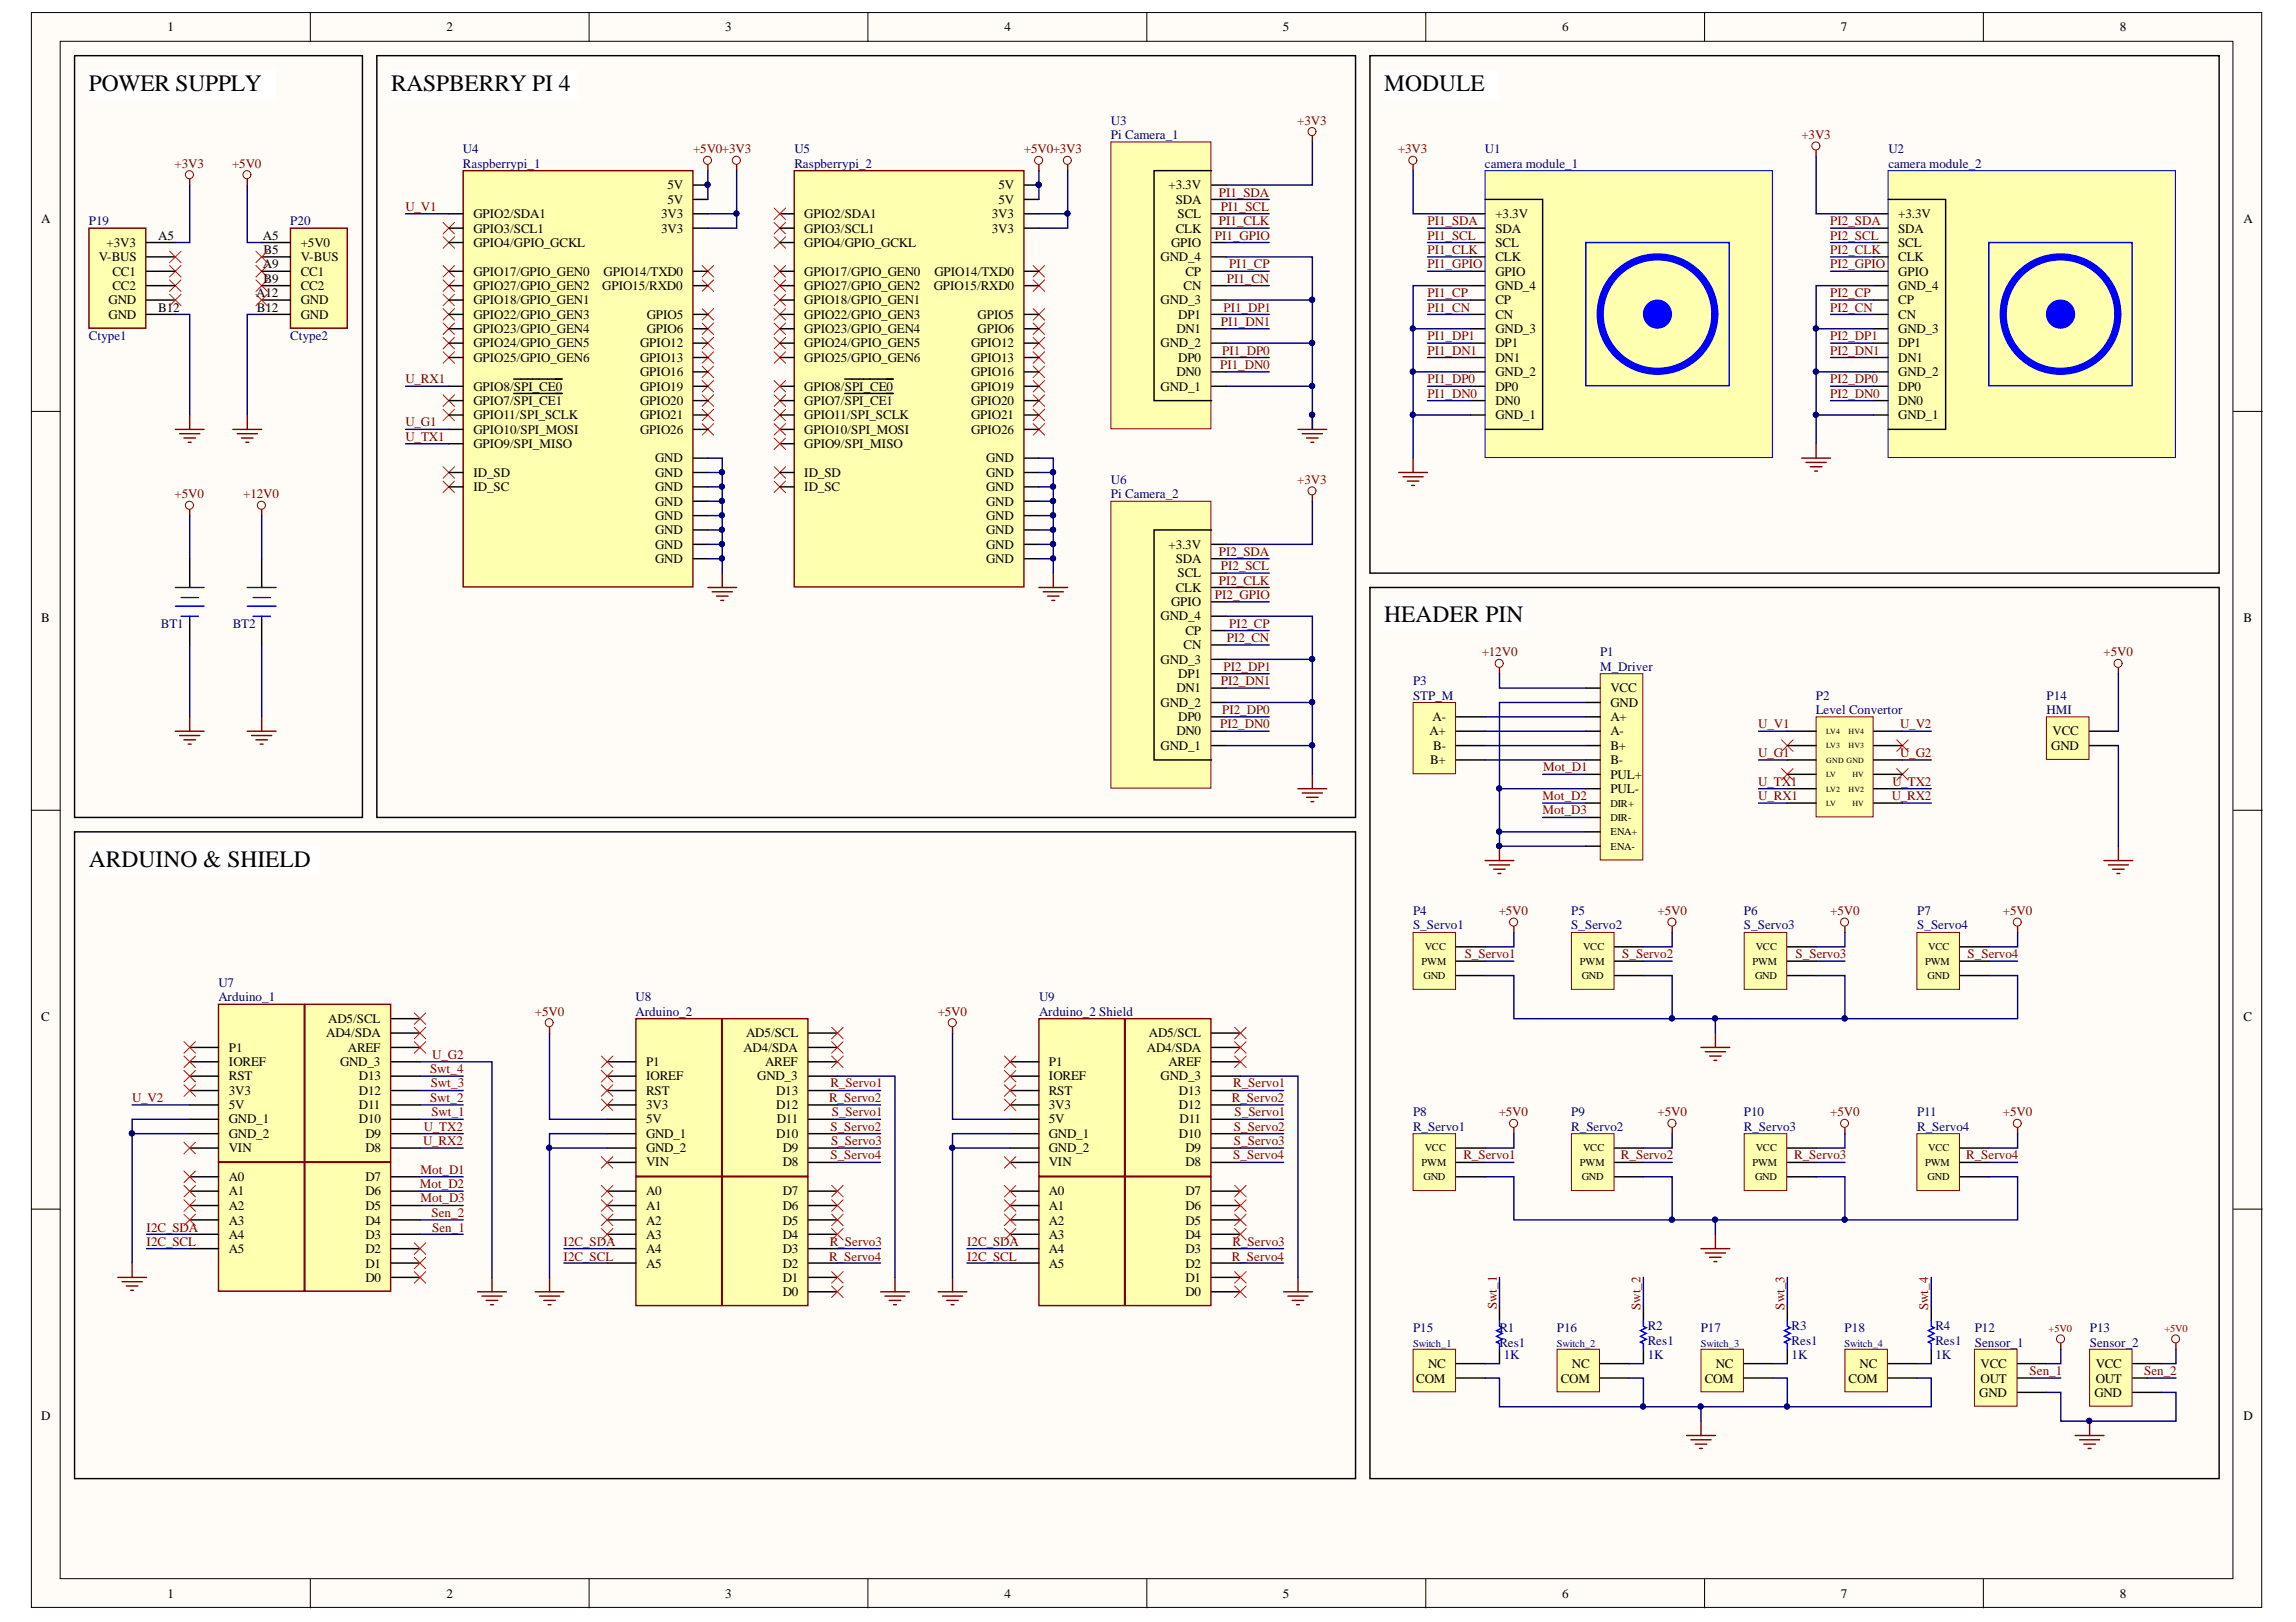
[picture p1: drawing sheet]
<svg xmlns="http://www.w3.org/2000/svg" width="297mm" height="210mm" viewBox="0 0 297 210" stroke-linecap="round" stroke-linejoin="round" font-family="sans-serif">
<defs><g id="words">
<g font-size="3">
<text x="11.5" y="11.8">POWER SUPPLY</text>
<text x="50.6" y="11.8">RASPBERRY PI 4</text>
<text x="179.1" y="11.8">MODULE</text>
<text x="179.1" y="80.5">HEADER PIN</text>
<text x="11.5" y="112.2">ARDUINO &amp; SHIELD</text>
</g>
<g font-size="1.7">
<text x="21.7" y="4.1">1</text>
<text x="57.8" y="4.1">2</text>
<text x="93.8" y="4.1">3</text>
<text x="129.9" y="4.1">4</text>
<text x="166" y="4.1">5</text>
<text x="202.1" y="4.1">6</text>
<text x="238.1" y="4.1">7</text>
<text x="274.3" y="4.1">8</text>
<text x="5.3" y="28.9">A</text>
<text x="61.2" y="28.2">GPIO2/SDA1</text>
<text x="85.5" y="28.2">3V3</text>
<text x="86.4" y="24.5">5V</text>
<text x="86.4" y="26.4">5V</text>
<text x="104.1" y="28.2">GPIO2/SDA1</text>
<text x="128.3" y="28.2">3V3</text>
<text x="129.2" y="24.5">5V</text>
<text x="129.2" y="26.4">5V</text>
<text x="151.2" y="24.5">+3.3V</text>
<text x="152.1" y="26.4">SDA</text>
<text x="152.4" y="28.2">SCL</text>
<text x="193.5" y="28.2">+3.3V</text>
<text x="245.6" y="28.2">+3.3V</text>
<text x="290.2" y="28.9">A</text>
<text x="12.8" y="33.8">V-BUS</text>
<text x="13.8" y="32">+3V3</text>
<text x="14.6" y="35.7">CC1</text>
<text x="20.5" y="31">A5</text>
<text x="34" y="31">A5</text>
<text x="34" y="34.7">A9</text>
<text x="34.1" y="32.9">B5</text>
<text x="38.9" y="32">+5V0</text>
<text x="38.9" y="33.8">V-BUS</text>
<text x="38.9" y="35.7">CC1</text>
<text x="61.2" y="30.1">GPIO3/SCL1</text>
<text x="61.2" y="32">GPIO4/GPIO_GCKL</text>
<text x="61.2" y="35.7">GPIO17/GPIO_GEN0</text>
<text x="78.1" y="35.7">GPIO14/TXD0</text>
<text x="85.5" y="30.1">3V3</text>
<text x="104.1" y="30.1">GPIO3/SCL1</text>
<text x="104.1" y="32">GPIO4/GPIO_GCKL</text>
<text x="104.1" y="35.7">GPIO17/GPIO_GEN0</text>
<text x="120.9" y="35.7">GPIO14/TXD0</text>
<text x="128.3" y="30.1">3V3</text>
<text x="150.2" y="33.8">GND_4</text>
<text x="151.5" y="32">GPIO</text>
<text x="152.1" y="30.1">CLK</text>
<text x="153.4" y="35.7">CP</text>
<text x="193.5" y="35.7">GPIO</text>
<text x="193.5" y="33.8">CLK</text>
<text x="193.5" y="32">SCL</text>
<text x="193.5" y="30.1">SDA</text>
<text x="245.6" y="35.7">GPIO</text>
<text x="245.6" y="33.8">CLK</text>
<text x="245.6" y="32">SCL</text>
<text x="245.6" y="30.1">SDA</text>
<text x="14" y="39.4">GND</text>
<text x="14" y="41.2">GND</text>
<text x="14.6" y="37.5">CC2</text>
<text x="20.5" y="40.3">B12</text>
<text x="33.2" y="38.5">A12</text>
<text x="33.2" y="40.3">B12</text>
<text x="34.1" y="36.6">B9</text>
<text x="38.9" y="37.5">CC2</text>
<text x="38.9" y="39.4">GND</text>
<text x="38.9" y="41.2">GND</text>
<text x="61.2" y="37.5">GPIO27/GPIO_GEN2</text>
<text x="61.2" y="39.4">GPIO18/GPIO_GEN1</text>
<text x="61.2" y="41.2">GPIO22/GPIO_GEN3</text>
<text x="77.9" y="37.5">GPIO15/RXD0</text>
<text x="83.7" y="41.2">GPIO5</text>
<text x="104.1" y="37.5">GPIO27/GPIO_GEN2</text>
<text x="104.1" y="39.4">GPIO18/GPIO_GEN1</text>
<text x="104.1" y="41.2">GPIO22/GPIO_GEN3</text>
<text x="120.8" y="37.5">GPIO15/RXD0</text>
<text x="126.5" y="41.2">GPIO5</text>
<text x="150.2" y="39.4">GND_3</text>
<text x="152.4" y="41.2">DP1</text>
<text x="153.1" y="37.5">CN</text>
<text x="193.5" y="41.2">CN</text>
<text x="193.5" y="39.4">CP</text>
<text x="193.5" y="37.5">GND_4</text>
<text x="245.6" y="41.2">CN</text>
<text x="245.6" y="39.4">CP</text>
<text x="245.6" y="37.5">GND_4</text>
<text x="61.2" y="43.1">GPIO23/GPIO_GEN4</text>
<text x="61.2" y="45">GPIO24/GPIO_GEN5</text>
<text x="61.2" y="46.8">GPIO25/GPIO_GEN6</text>
<text x="82.8" y="45">GPIO12</text>
<text x="82.8" y="46.8">GPIO13</text>
<text x="83.7" y="43.1">GPIO6</text>
<text x="104.1" y="43.1">GPIO23/GPIO_GEN4</text>
<text x="104.1" y="45">GPIO24/GPIO_GEN5</text>
<text x="104.1" y="46.8">GPIO25/GPIO_GEN6</text>
<text x="125.6" y="45">GPIO12</text>
<text x="125.6" y="46.8">GPIO13</text>
<text x="126.5" y="43.1">GPIO6</text>
<text x="150.2" y="45">GND_2</text>
<text x="152.2" y="43.1">DN1</text>
<text x="152.4" y="46.8">DP0</text>
<text x="193.5" y="46.8">DN1</text>
<text x="193.5" y="45">DP1</text>
<text x="193.5" y="43.1">GND_3</text>
<text x="245.6" y="46.8">DN1</text>
<text x="245.6" y="45">DP1</text>
<text x="245.6" y="43.1">GND_3</text>
<text x="61.2" y="50.5">GPIO8/SPI_CE0</text>
<text x="61.2" y="52.4">GPIO7/SPI_CE1</text>
<text x="82.8" y="48.7">GPIO16</text>
<text x="82.8" y="50.5">GPIO19</text>
<text x="82.8" y="52.4">GPIO20</text>
<text x="104.1" y="50.5">GPIO8/SPI_CE0</text>
<text x="104.1" y="52.4">GPIO7/SPI_CE1</text>
<text x="125.6" y="48.7">GPIO16</text>
<text x="125.6" y="50.5">GPIO19</text>
<text x="125.6" y="52.4">GPIO20</text>
<text x="150.2" y="50.5">GND_1</text>
<text x="152.2" y="48.7">DN0</text>
<text x="193.5" y="52.4">DN0</text>
<text x="193.5" y="50.5">DP0</text>
<text x="193.5" y="48.7">GND_2</text>
<text x="245.6" y="52.4">DN0</text>
<text x="245.6" y="50.5">DP0</text>
<text x="245.6" y="48.7">GND_2</text>
<text x="61.2" y="54.3">GPIO11/SPI_SCLK</text>
<text x="61.2" y="56.1">GPIO10/SPI_MOSI</text>
<text x="61.2" y="58">GPIO9/SPI_MISO</text>
<text x="82.8" y="54.3">GPIO21</text>
<text x="82.8" y="56.1">GPIO26</text>
<text x="84.8" y="59.8">GND</text>
<text x="104.1" y="54.3">GPIO11/SPI_SCLK</text>
<text x="104.1" y="56.1">GPIO10/SPI_MOSI</text>
<text x="104.1" y="58">GPIO9/SPI_MISO</text>
<text x="125.6" y="54.3">GPIO21</text>
<text x="125.6" y="56.1">GPIO26</text>
<text x="127.6" y="59.8">GND</text>
<text x="193.5" y="54.3">GND_1</text>
<text x="245.6" y="54.3">GND_1</text>
<text x="61.2" y="61.7">ID_SD</text>
<text x="61.2" y="63.6">ID_SC</text>
<text x="84.8" y="61.7">GND</text>
<text x="84.8" y="63.6">GND</text>
<text x="84.8" y="65.4">GND</text>
<text x="104.1" y="61.7">ID_SD</text>
<text x="104.1" y="63.6">ID_SC</text>
<text x="127.6" y="61.7">GND</text>
<text x="127.6" y="63.6">GND</text>
<text x="127.6" y="65.4">GND</text>
<text x="84.8" y="67.3">GND</text>
<text x="84.8" y="69.1">GND</text>
<text x="84.8" y="71">GND</text>
<text x="127.6" y="67.3">GND</text>
<text x="127.6" y="69.1">GND</text>
<text x="127.6" y="71">GND</text>
<text x="151.2" y="71">+3.3V</text>
<text x="84.8" y="72.9">GND</text>
<text x="127.6" y="72.9">GND</text>
<text x="152.1" y="76.6">CLK</text>
<text x="152.1" y="72.9">SDA</text>
<text x="152.4" y="74.7">SCL</text>
<text x="5.3" y="80.5">B</text>
<text x="150.2" y="80.3">GND_4</text>
<text x="151.5" y="78.4">GPIO</text>
<text x="153.4" y="82.2">CP</text>
<text x="290.2" y="80.5">B</text>
<text x="150.2" y="85.9">GND_3</text>
<text x="152.2" y="89.6">DN1</text>
<text x="152.4" y="87.7">DP1</text>
<text x="153.1" y="84">CN</text>
<text x="208.4" y="89.6">VCC</text>
<text x="150.2" y="91.5">GND_2</text>
<text x="152.2" y="95.2">DN0</text>
<text x="152.4" y="93.3">DP0</text>
<text x="184.9" y="95.2">A+</text>
<text x="185.3" y="93.3">A-</text>
<text x="208.4" y="95.2">A-</text>
<text x="208.4" y="93.3">A+</text>
<text x="208.4" y="91.5">GND</text>
<text x="265.5" y="95.2">VCC</text>
<text x="150.2" y="97">GND_1</text>
<text x="185" y="98.9">B+</text>
<text x="185.4" y="97">B-</text>
<text x="208.4" y="100.7">PUL+</text>
<text x="208.4" y="98.9">B-</text>
<text x="208.4" y="97">B+</text>
<text x="265.4" y="97">GND</text>
<text x="208.4" y="102.6">PUL-</text>
<text x="5.3" y="132.2">C</text>
<text x="29.6" y="136.1">P1</text>
<text x="29.6" y="137.9">IOREF</text>
<text x="42.2" y="134.2">AD4/SDA</text>
<text x="42.5" y="132.4">AD5/SCL</text>
<text x="44" y="137.9">GND_3</text>
<text x="45" y="136.1">AREF</text>
<text x="83.6" y="137.9">P1</text>
<text x="96.2" y="136.1">AD4/SDA</text>
<text x="96.5" y="134.2">AD5/SCL</text>
<text x="99" y="137.9">AREF</text>
<text x="135.7" y="137.9">P1</text>
<text x="148.4" y="136.1">AD4/SDA</text>
<text x="148.6" y="134.2">AD5/SCL</text>
<text x="151.2" y="137.9">AREF</text>
<text x="290.2" y="132.2">C</text>
<text x="29.6" y="139.8">RST</text>
<text x="29.6" y="141.7">3V3</text>
<text x="29.6" y="143.5">5V</text>
<text x="46.4" y="143.5">D11</text>
<text x="46.4" y="141.7">D12</text>
<text x="46.4" y="139.8">D13</text>
<text x="83.6" y="139.8">IOREF</text>
<text x="83.6" y="141.7">RST</text>
<text x="83.6" y="143.5">3V3</text>
<text x="98" y="139.8">GND_3</text>
<text x="100.4" y="143.5">D12</text>
<text x="100.4" y="141.7">D13</text>
<text x="135.7" y="139.8">IOREF</text>
<text x="135.7" y="141.7">RST</text>
<text x="135.7" y="143.5">3V3</text>
<text x="150.2" y="139.8">GND_3</text>
<text x="152.5" y="143.5">D12</text>
<text x="152.5" y="141.7">D13</text>
<text x="29.6" y="145.4">GND_1</text>
<text x="29.6" y="147.2">GND_2</text>
<text x="29.6" y="149.1">VIN</text>
<text x="46.4" y="145.4">D10</text>
<text x="47.3" y="149.1">D8</text>
<text x="47.3" y="147.2">D9</text>
<text x="83.6" y="145.4">5V</text>
<text x="83.6" y="147.2">GND_1</text>
<text x="83.6" y="149.1">GND_2</text>
<text x="100.4" y="147.2">D10</text>
<text x="100.5" y="145.4">D11</text>
<text x="101.3" y="149.1">D9</text>
<text x="135.7" y="145.4">5V</text>
<text x="135.7" y="147.2">GND_1</text>
<text x="135.7" y="149.1">GND_2</text>
<text x="152.5" y="147.2">D10</text>
<text x="152.6" y="145.4">D11</text>
<text x="153.4" y="149.1">D9</text>
<text x="29.6" y="152.8">A0</text>
<text x="29.6" y="154.7">A1</text>
<text x="47.3" y="154.7">D6</text>
<text x="47.3" y="152.8">D7</text>
<text x="83.6" y="151">VIN</text>
<text x="83.6" y="154.7">A0</text>
<text x="101.3" y="151">D8</text>
<text x="101.3" y="154.7">D7</text>
<text x="135.7" y="151">VIN</text>
<text x="135.7" y="154.7">A0</text>
<text x="153.4" y="151">D8</text>
<text x="153.4" y="154.7">D7</text>
<text x="29.6" y="156.6">A2</text>
<text x="29.6" y="158.5">A3</text>
<text x="29.6" y="160.3">A4</text>
<text x="47.3" y="160.3">D3</text>
<text x="47.3" y="158.5">D4</text>
<text x="47.3" y="156.6">D5</text>
<text x="83.6" y="156.6">A1</text>
<text x="83.6" y="158.5">A2</text>
<text x="83.6" y="160.3">A3</text>
<text x="101.3" y="160.3">D4</text>
<text x="101.3" y="158.5">D5</text>
<text x="101.3" y="156.6">D6</text>
<text x="135.7" y="156.6">A1</text>
<text x="135.7" y="158.5">A2</text>
<text x="135.7" y="160.3">A3</text>
<text x="153.4" y="160.3">D4</text>
<text x="153.4" y="158.5">D5</text>
<text x="153.4" y="156.6">D6</text>
<text x="29.6" y="162.2">A5</text>
<text x="47.3" y="165.9">D0</text>
<text x="47.3" y="164.1">D1</text>
<text x="47.3" y="162.2">D2</text>
<text x="83.6" y="162.2">A4</text>
<text x="83.6" y="164.1">A5</text>
<text x="101.3" y="167.8">D0</text>
<text x="101.3" y="165.9">D1</text>
<text x="101.3" y="164.1">D2</text>
<text x="101.3" y="162.2">D3</text>
<text x="135.7" y="162.2">A4</text>
<text x="135.7" y="164.1">A5</text>
<text x="153.4" y="167.8">D0</text>
<text x="153.4" y="165.9">D1</text>
<text x="153.4" y="164.1">D2</text>
<text x="153.4" y="162.2">D3</text>
<text x="183.2" y="178.9">COM</text>
<text x="184.8" y="177.1">NC</text>
<text x="201.9" y="178.9">COM</text>
<text x="203.4" y="177.1">NC</text>
<text x="220.5" y="178.9">COM</text>
<text x="222" y="177.1">NC</text>
<text x="239.1" y="178.9">COM</text>
<text x="240.6" y="177.1">NC</text>
<text x="256.2" y="177.1">VCC</text>
<text x="256.2" y="178.9">OUT</text>
<text x="271.1" y="177.1">VCC</text>
<text x="271.1" y="178.9">OUT</text>
<text x="5.3" y="183.7">D</text>
<text x="256.1" y="180.8">GND</text>
<text x="271" y="180.8">GND</text>
<text x="290.2" y="183.7">D</text>
<text x="21.7" y="206.8">1</text>
<text x="57.8" y="206.8">2</text>
<text x="93.8" y="206.8">3</text>
<text x="129.9" y="206.8">4</text>
<text x="166" y="206.8">5</text>
<text x="202.1" y="206.8">6</text>
<text x="238.1" y="206.8">7</text>
<text x="274.3" y="206.8">8</text>
</g>
<g font-size="1.7" fill="#000080">
<text x="143.7" y="16.1">U3</text>
<text x="59.9" y="19.9">U4</text>
<text x="59.9" y="21.7">Raspberrypi_1</text>
<text x="102.8" y="19.9">U5</text>
<text x="102.8" y="21.7">Raspberrypi_2</text>
<text x="143.7" y="18">Pi Camera_1</text>
<text x="192.1" y="19.9">U1</text>
<text x="192.1" y="21.7">camera module_1</text>
<text x="244.3" y="19.9">U2</text>
<text x="244.3" y="21.7">camera module_2</text>
<text x="11.5" y="29.2">P19</text>
<text x="37.6" y="29.2">P20</text>
<text x="11.5" y="44">Ctype1</text>
<text x="37.6" y="44">Ctype2</text>
<text x="143.7" y="62.6">U6</text>
<text x="143.7" y="64.5">Pi Camera_2</text>
<text x="20.8" y="81.2">BT1</text>
<text x="30.1" y="81.2">BT2</text>
<text x="182.8" y="88.7">P3</text>
<text x="207" y="84.9">P1</text>
<text x="207" y="86.8">M_Driver</text>
<text x="182.8" y="90.5">STP_M</text>
<text x="234.9" y="90.5">P2</text>
<text x="234.9" y="92.4">Level Convertor</text>
<text x="264.8" y="90.5">P14</text>
<text x="264.8" y="92.4">HMI</text>
<text x="182.8" y="118.4">P4</text>
<text x="203.3" y="118.4">P5</text>
<text x="225.6" y="118.4">P6</text>
<text x="248" y="118.4">P7</text>
<text x="182.8" y="120.3">S_Servo1</text>
<text x="203.3" y="120.3">S_Servo2</text>
<text x="225.6" y="120.3">S_Servo3</text>
<text x="248" y="120.3">S_Servo4</text>
<text x="28.3" y="127.7">U7</text>
<text x="28.3" y="129.6">Arduino_1</text>
<text x="82.2" y="129.6">U8</text>
<text x="82.2" y="131.4">Arduino_2</text>
<text x="134.4" y="129.6">U9</text>
<text x="134.4" y="131.4">Arduino_2 Shield</text>
<text x="182.8" y="144.4">P8</text>
<text x="182.8" y="146.3">R_Servo1</text>
<text x="203.3" y="144.4">P9</text>
<text x="203.3" y="146.3">R_Servo2</text>
<text x="225.6" y="144.4">P10</text>
<text x="225.6" y="146.3">R_Servo3</text>
<text x="248" y="144.4">P11</text>
<text x="248" y="146.3">R_Servo4</text>
<text x="182.8" y="172.4">P15</text>
<text x="194" y="172.4">R1</text>
<text x="201.4" y="172.4">P16</text>
<text x="213.2" y="172.2">R2</text>
<text x="220" y="172.4">P17</text>
<text x="231.8" y="172.2">R3</text>
<text x="238.6" y="172.4">P18</text>
<text x="250.4" y="172.2">R4</text>
<text x="255.5" y="172.4">P12</text>
<text x="270.4" y="172.4">P13</text>
<text x="194" y="174.3">Res1</text>
<text x="194.6" y="175.9">1K</text>
<text x="213.2" y="175.9">1K</text>
<text x="213.2" y="174">Res1</text>
<text x="231.8" y="175.9">1K</text>
<text x="231.8" y="174">Res1</text>
<text x="250.4" y="175.9">1K</text>
<text x="250.4" y="174">Res1</text>
<text x="255.5" y="174.3">Sensor_1</text>
<text x="270.4" y="174.3">Sensor_2</text>
</g>
<g font-size="1.7" fill="#800000">
<text x="167.8" y="16.1">+3V3</text>
<text x="22.6" y="21.7">+3V3</text>
<text x="30" y="21.7">+5V0</text>
<text x="89.7" y="19.9">+5V0+3V3</text>
<text x="132.5" y="19.9">+5V0+3V3</text>
<text x="180.9" y="19.9">+3V3</text>
<text x="233.1" y="18">+3V3</text>
<text x="52.4" y="27.3">U_V1</text>
<text x="157.7" y="29.2">PI1_CLK</text>
<text x="157.7" y="25.4">PI1_SDA</text>
<text x="157.9" y="27.3">PI1_SCL</text>
<text x="184.7" y="29.2">PI1_SDA</text>
<text x="236.8" y="29.2">PI2_SDA</text>
<text x="157.2" y="31">PI1_GPIO</text>
<text x="159" y="34.7">PI1_CP</text>
<text x="184.7" y="34.7">PI1_GPIO</text>
<text x="184.7" y="32.9">PI1_CLK</text>
<text x="184.7" y="31">PI1_SCL</text>
<text x="236.8" y="34.7">PI2_GPIO</text>
<text x="236.8" y="32.9">PI2_CLK</text>
<text x="236.8" y="31">PI2_SCL</text>
<text x="158.3" y="40.3">PI1_DP1</text>
<text x="158.7" y="36.6">PI1_CN</text>
<text x="184.7" y="38.5">PI1_CP</text>
<text x="184.7" y="40.3">PI1_CN</text>
<text x="236.8" y="40.3">PI2_CN</text>
<text x="236.8" y="38.5">PI2_CP</text>
<text x="157.9" y="47.8">PI1_DN0</text>
<text x="157.9" y="42.2">PI1_DN1</text>
<text x="158.1" y="45.9">PI1_DP0</text>
<text x="184.7" y="45.9">PI1_DN1</text>
<text x="184.7" y="44">PI1_DP1</text>
<text x="236.8" y="45.9">PI2_DN1</text>
<text x="236.8" y="44">PI2_DP1</text>
<text x="52.4" y="49.6">U_RX1</text>
<text x="184.7" y="51.5">PI1_DN0</text>
<text x="184.7" y="49.6">PI1_DP0</text>
<text x="236.8" y="51.5">PI2_DN0</text>
<text x="236.8" y="49.6">PI2_DP0</text>
<text x="52.4" y="57.1">U_TX1</text>
<text x="52.4" y="55.2">U_G1</text>
<text x="22.6" y="64.5">+5V0</text>
<text x="31.5" y="64.5">+12V0</text>
<text x="167.8" y="62.6">+3V3</text>
<text x="157.7" y="71.9">PI2_SDA</text>
<text x="157.2" y="77.5">PI2_GPIO</text>
<text x="157.7" y="75.6">PI2_CLK</text>
<text x="157.9" y="73.8">PI2_SCL</text>
<text x="158.7" y="83.1">PI2_CN</text>
<text x="159" y="81.2">PI2_CP</text>
<text x="157.9" y="88.7">PI2_DN1</text>
<text x="158.3" y="86.8">PI2_DP1</text>
<text x="191.7" y="84.9">+12V0</text>
<text x="272.1" y="84.9">+5V0</text>
<text x="157.9" y="94.2">PI2_DN0</text>
<text x="158.1" y="92.4">PI2_DP0</text>
<text x="227.5" y="94.2">U_V1</text>
<text x="245.8" y="94.2">U_V2</text>
<text x="199.6" y="99.8">Mot_D1</text>
<text x="227.5" y="101.7">U_TX1</text>
<text x="227.5" y="98">U_G1</text>
<text x="244.8" y="101.7">U_TX2</text>
<text x="245.8" y="98">U_G2</text>
<text x="199.6" y="103.5">Mot_D2</text>
<text x="199.6" y="105.4">Mot_D3</text>
<text x="227.5" y="103.5">U_RX1</text>
<text x="244.7" y="103.5">U_RX2</text>
<text x="193.9" y="118.4">+5V0</text>
<text x="214.4" y="118.4">+5V0</text>
<text x="236.8" y="118.4">+5V0</text>
<text x="259.1" y="118.4">+5V0</text>
<text x="189.5" y="124">S_Servo1</text>
<text x="209.9" y="124">S_Servo2</text>
<text x="232.3" y="124">S_Servo3</text>
<text x="254.5" y="124">S_Servo4</text>
<text x="69.2" y="131.4">+5V0</text>
<text x="121.3" y="131.4">+5V0</text>
<text x="55.9" y="137">U_G2</text>
<text x="17.1" y="142.6">U_V2</text>
<text x="55.7" y="142.6">Swt_2</text>
<text x="55.7" y="138.9">Swt_4</text>
<text x="55.7" y="140.7">Swt_3</text>
<text x="107.3" y="142.6">R_Servo2</text>
<text x="107.4" y="140.7">R_Servo1</text>
<text x="159.4" y="142.6">R_Servo2</text>
<text x="159.5" y="140.7">R_Servo1</text>
<text x="54.7" y="148.2">U_RX2</text>
<text x="54.8" y="146.3">U_TX2</text>
<text x="55.8" y="144.4">Swt_1</text>
<text x="107.4" y="146.3">S_Servo2</text>
<text x="107.5" y="148.2">S_Servo3</text>
<text x="107.6" y="144.4">S_Servo1</text>
<text x="159.6" y="148.2">S_Servo3</text>
<text x="159.6" y="146.3">S_Servo2</text>
<text x="159.7" y="144.4">S_Servo1</text>
<text x="193.9" y="144.4">+5V0</text>
<text x="214.4" y="144.4">+5V0</text>
<text x="236.8" y="144.4">+5V0</text>
<text x="259.1" y="144.4">+5V0</text>
<text x="54.3" y="153.7">Mot_D2</text>
<text x="54.4" y="151.9">Mot_D1</text>
<text x="54.4" y="155.6">Mot_D3</text>
<text x="107.4" y="150">S_Servo4</text>
<text x="159.5" y="150">S_Servo4</text>
<text x="189.3" y="150">R_Servo1</text>
<text x="209.7" y="150">R_Servo2</text>
<text x="232.1" y="150">R_Servo3</text>
<text x="254.4" y="150">R_Servo4</text>
<text x="18.9" y="161.3">I2C_SCL</text>
<text x="18.9" y="159.4">I2C_SDA</text>
<text x="55.8" y="157.5">Sen_2</text>
<text x="55.9" y="159.4">Sen_1</text>
<text x="72.9" y="161.3">I2C_SDA</text>
<text x="107.4" y="161.3">R_Servo3</text>
<text x="125.1" y="161.3">I2C_SDA</text>
<text x="159.5" y="161.3">R_Servo3</text>
<text x="72.9" y="163.1">I2C_SCL</text>
<text x="107.3" y="163.1">R_Servo4</text>
<text x="125.1" y="163.1">I2C_SCL</text>
<text x="159.4" y="163.1">R_Servo4</text>
<text x="193.6" y="169.4" transform="rotate(-90 193.6 169.4)">Swt_1</text>
<text x="212.2" y="169.5" transform="rotate(-90 212.2 169.5)">Swt_2</text>
<text x="230.9" y="169.5" transform="rotate(-90 230.9 169.5)">Swt_3</text>
<text x="249.5" y="169.5" transform="rotate(-90 249.5 169.5)">Swt_4</text>
<text x="262.6" y="178">Sen_1</text>
<text x="277.4" y="178">Sen_2</text>
</g>
<g font-size="1.4">
<text x="208.4" y="106.2">DIR-</text>
<text x="208.4" y="104.4">DIR+</text>
<text x="208.4" y="110">ENA-</text>
<text x="208.4" y="108.1">ENA+</text>
<text x="183.9" y="124.8">PWM</text>
<text x="184.3" y="123">VCC</text>
<text x="204.4" y="124.8">PWM</text>
<text x="204.8" y="123">VCC</text>
<text x="226.7" y="124.8">PWM</text>
<text x="227.1" y="123">VCC</text>
<text x="249" y="124.8">PWM</text>
<text x="249.5" y="123">VCC</text>
<text x="184.2" y="126.7">GND</text>
<text x="204.6" y="126.7">GND</text>
<text x="227.1" y="126.7">GND</text>
<text x="249.4" y="126.7">GND</text>
<text x="184.3" y="149">VCC</text>
<text x="204.8" y="149">VCC</text>
<text x="227.1" y="149">VCC</text>
<text x="249.5" y="149">VCC</text>
<text x="183.9" y="150.9">PWM</text>
<text x="184.2" y="152.7">GND</text>
<text x="204.4" y="150.9">PWM</text>
<text x="204.6" y="152.7">GND</text>
<text x="226.7" y="150.9">PWM</text>
<text x="227.1" y="152.7">GND</text>
<text x="249" y="150.9">PWM</text>
<text x="249.4" y="152.7">GND</text>
</g>
<g font-size="1.4" fill="#800000">
<text x="265" y="172.4">+5V0</text>
<text x="280" y="172.4">+5V0</text>
</g>
<g font-size="1.4" fill="#000080">
<text x="182.8" y="174.3">Switch_1</text>
<text x="201.4" y="174.3">Switch_2</text>
<text x="220" y="174.3">Switch_3</text>
<text x="238.6" y="174.3">Switch_4</text>
</g>
<g font-size="1">
<text x="236.3" y="95">LV4</text>
<text x="239.1" y="95">HV4</text>
<text x="236.3" y="100.6">LV</text>
<text x="236.3" y="98.7">GND GND</text>
<text x="236.3" y="96.9">LV3</text>
<text x="239.1" y="96.9">HV3</text>
<text x="239.7" y="100.6">HV</text>
<text x="236.3" y="104.3">LV</text>
<text x="236.3" y="102.4">LV2</text>
<text x="239.1" y="102.4">HV2</text>
<text x="239.7" y="104.3">HV</text>
</g>
</g></defs>
<g fill="#fffcf8" stroke="#000" stroke-width=".13">
<path d="M4.1 1.6h288.5v206.4h-288.5z"/>
<path d="M7.8 5.3h281.1v199h-281.1z"/>
</g>
<g fill="none" stroke="#000" stroke-width=".13">
<path d="M40.1 1.6v3.7M76.2 1.6v3.7M112.3 1.6v3.7M148.4 1.6v3.7M184.5 1.6v3.7M220.5 1.6v3.7M256.6 1.6v3.7M4.1 53.2h3.7M289 53.2h3.7M4.1 104.9h3.7M289 104.9h3.7M4.1 156.5h3.7"/>
<path d="M289 156.5h3.7M40.1 204.4v3.7M76.2 204.4v3.7M112.3 204.4v3.7M148.4 204.4v3.7M184.5 204.4v3.7M220.5 204.4v3.7M256.6 204.4v3.7"/>
</g>
<path d="M207 87.2h5.5v24.1h-5.5z" fill="#ffffb0" stroke="#800000" stroke-width=".13"/>
<path d="M205.2 98.3h1.8M205.2 96.5h1.8M205.2 94.6h1.8M205.2 92.8h1.8M205.2 90.9h1.8M205.2 89h1.8M205.2 109.5h1.8M205.2 107.6h1.8M205.2 105.8h1.8M205.2 103.9h1.8M205.2 102.1h1.8M205.2 100.2h1.8" fill="none" stroke="#000" stroke-width=".19"/>
<path d="M192.1 111.4h3.8M192.7 111.9h2.6M193.2 112.5h1.5M193.8 113h.4M194 109.5v1.9" fill="none" stroke="#800000" stroke-width=".19"/>
<circle cx="193.9" cy="109.5" r=".33" fill="#000080" stroke="#000080" stroke-width=".13"/>
<path d="M255.4 174.6h5.6v7.4h-5.6z" fill="#ffffb0" stroke="#800000" stroke-width=".13"/>
<path d="M261 176.5h3.7M261 178.3h1.9M261 180.2h3.7" fill="none" stroke="#000" stroke-width=".19"/>
<circle cx="266.6" cy="173.3" r=".52" fill="none" stroke="#800000" stroke-width=".13"/>
<path d="M266.6 173.9v.7" fill="none" stroke="#800000" stroke-width=".19"/>
<path d="M182.8 174.6h5.5v5.5h-5.5z" fill="#ffffb0" stroke="#800000" stroke-width=".13"/>
<path d="M188.4 178.3h3.7M188.4 176.5h3.7" fill="none" stroke="#000" stroke-width=".19"/>
<circle cx="194" cy="85.8" r=".52" fill="none" stroke="#800000" stroke-width=".13"/>
<path d="M194 86.4v.8" fill="none" stroke="#800000" stroke-width=".19"/>
<path d="M264.7 92.8h5.6v5.5h-5.6z" fill="#ffffb0" stroke="#800000" stroke-width=".13"/>
<path d="M270.3 96.5h3.8M270.3 94.6h3.8" fill="none" stroke="#000" stroke-width=".19"/>
<path d="M274.1 86.4v.8M272.2 111.4h3.7M272.8 111.9h2.6M273.3 112.5h1.5M273.9 113h.3M274.1 109.5v1.9" fill="none" stroke="#800000" stroke-width=".19"/>
<circle cx="274" cy="85.8" r=".52" fill="none" stroke="#800000" stroke-width=".13"/>
<path d="M230.5 95.7l1.5 1.5M230.5 99.5l1.5 1.5M232 95.7l-1.5 1.5M232 99.5l-1.5 1.5M245.4 99.5l1.5 1.5M245.4 95.7l1.5 1.5M246.9 99.5l-1.5 1.5M246.9 95.7l-1.5 1.5" fill="none" stroke="#f00" stroke-width=".13"/>
<path d="M235 92.8h7.3v12.9h-7.3z" fill="#ffffb0" stroke="#800000" stroke-width=".13"/>
<path d="M231.2 98.3h3.8M231.2 96.5h3.8M231.2 94.6h3.8M242.4 98.3h3.7M242.4 96.5h3.7M242.4 94.6h3.7M231.2 103.9h3.8M231.2 102.1h3.8M231.2 100.2h3.8M242.4 103.9h3.7M242.4 102.1h3.7M242.4 100.2h3.7" fill="none" stroke="#000" stroke-width=".19"/>
<path d="M270.3 174.6h5.5v7.4h-5.5z" fill="#ffffb0" stroke="#800000" stroke-width=".13"/>
<path d="M275.9 176.5h3.7M275.9 178.3h1.9M275.9 180.2h3.7" fill="none" stroke="#000" stroke-width=".19"/>
<path d="M201.4 174.6h5.5v5.5h-5.5z" fill="#ffffb0" stroke="#800000" stroke-width=".13"/>
<path d="M207 178.3h3.7M207 176.5h3.7" fill="none" stroke="#000" stroke-width=".19"/>
<path d="M220.1 174.6h5.5v5.5h-5.5z" fill="#ffffb0" stroke="#800000" stroke-width=".13"/>
<path d="M225.6 178.3h3.8M225.6 176.5h3.8" fill="none" stroke="#000" stroke-width=".19"/>
<path d="M238.7 174.6h5.5v5.5h-5.5z" fill="#ffffb0" stroke="#800000" stroke-width=".13"/>
<path d="M244.3 178.3h3.7M244.3 176.5h3.7" fill="none" stroke="#000" stroke-width=".19"/>
<path d="M182.8 120.7h5.5v7.3h-5.5z" fill="#ffffb0" stroke="#800000" stroke-width=".13"/>
<path d="M188.4 126.2h3.7M188.4 124.4h3.7M188.4 122.5h3.7" fill="none" stroke="#000" stroke-width=".19"/>
<g fill="none" stroke="#800000" stroke-width=".13">
<circle cx="195.8" cy="119.3" r=".52"/>
<circle cx="281.5" cy="173.3" r=".52"/>
</g>
<path d="M195.9 119.9v.8M281.5 173.9v.7" fill="none" stroke="#800000" stroke-width=".19"/>
<path d="M143.7 18.4h13v37.1h-13z" fill="#ffffb0" stroke="#800000" stroke-width=".13"/>
<g fill="none" stroke="#000" stroke-width=".19">
<path d="M9.6 7.2h37.3v98.6h-37.3zM48.7 7.2v98.6h126.7M156.7 22.1h-7.4v29.7h7.4M156.7 38.8h1.9M156.7 37h1.9M156.7 35.1h1.9M156.7 31.4h1.9M156.7 29.5h1.9M156.7 27.7h1.9M156.7 25.8h1.9M156.7 23.9h1.9M156.7 33.2h1.9"/>
<path d="M156.7 50h1.9M156.7 48.1h1.9M156.7 46.3h1.9M156.7 44.4h1.9M156.7 42.5h1.9M156.7 40.7h1.9"/>
</g>
<path d="M91.6 21.3v.8M167.9 55.6h3.7M168.5 56.1h2.6M169 56.7h1.5M169.6 57.2h.4M169.8 53.7v1.9M32 94.6h3.7M32.6 95.2h2.6M33.1 95.7h1.5M33.7 96.3h.3M33.9 92.8v1.8" fill="none" stroke="#800000" stroke-width=".19"/>
<circle cx="169.7" cy="53.7" r=".34" fill="#000080" stroke="#000080" stroke-width=".13"/>
<g fill="none" stroke="#f00" stroke-width=".13">
<path d="M57.3 39.9l1.5 1.5M57.3 38.1l1.5 1.5M57.3 36.2l1.5 1.5M57.3 34.4l1.5 1.4M57.3 30.6l1.5 1.5M57.3 28.8l1.5 1.5M58.8 39.9l-1.5 1.5M58.8 38.1l-1.5 1.5M58.8 36.2l-1.5 1.5M58.8 34.4l-1.5 1.4M58.8 30.6l-1.5 1.5M58.8 28.8l-1.5 1.5"/>
<path d="M90.8 39.9l1.5 1.5M90.8 34.4l1.5 1.4M90.8 36.2l1.5 1.5M92.3 39.9l-1.5 1.5M92.3 34.4l-1.5 1.4M92.3 36.2l-1.5 1.5M57.3 53l1.5 1.4M57.3 51.1l1.5 1.5M57.3 45.5l1.5 1.5M57.3 43.7l1.5 1.4M57.3 41.8l1.5 1.5M58.8 53l-1.5 1.4"/>
<path d="M58.8 51.1l-1.5 1.5M58.8 45.5l-1.5 1.5M58.8 43.7l-1.5 1.4M58.8 41.8l-1.5 1.5M90.8 54.8l1.5 1.5M90.8 53l1.5 1.4M90.8 51.1l1.5 1.5M90.8 49.2l1.5 1.5M90.8 45.5l1.5 1.5M90.8 47.4l1.5 1.5M90.8 43.7l1.5 1.4M90.8 41.8l1.5 1.5"/>
<path d="M92.3 54.8l-1.5 1.5M92.3 53l-1.5 1.4M92.3 51.1l-1.5 1.5M92.3 49.2l-1.5 1.5M92.3 45.5l-1.5 1.5M92.3 47.4l-1.5 1.5M92.3 43.7l-1.5 1.4M92.3 41.8l-1.5 1.5M57.3 62.3l1.5 1.4M57.3 60.4l1.5 1.5M58.8 62.3l-1.5 1.4M58.8 60.4l-1.5 1.5"/>
</g>
<circle cx="91.5" cy="20.7" r=".52" fill="none" stroke="#800000" stroke-width=".13"/>
<g fill="#fff" stroke="#fff" stroke-width=".13">
<path d="M11.5 9.1h24.1v3.6h-24.1z"/>
<path d="M50.6 9.1h24.1v3.6h-24.1z"/>
</g>
<path d="M203.3 120.7h5.5v7.3h-5.5z" fill="#ffffb0" stroke="#800000" stroke-width=".13"/>
<path d="M208.9 126.2h3.7M208.9 124.4h3.7M208.9 122.5h3.7" fill="none" stroke="#000" stroke-width=".19"/>
<circle cx="216.3" cy="119.3" r=".52" fill="none" stroke="#800000" stroke-width=".13"/>
<path d="M216.3 119.9v.8" fill="none" stroke="#800000" stroke-width=".19"/>
<path d="M225.6 120.7h5.6v7.3h-5.6z" fill="#ffffb0" stroke="#800000" stroke-width=".13"/>
<path d="M231.2 126.2h3.8M231.2 124.4h3.8M231.2 122.5h3.8" fill="none" stroke="#000" stroke-width=".19"/>
<circle cx="238.6" cy="119.3" r=".52" fill="none" stroke="#800000" stroke-width=".13"/>
<path d="M238.7 119.9v.8" fill="none" stroke="#800000" stroke-width=".19"/>
<path d="M248 120.7h5.5v7.3h-5.5z" fill="#ffffb0" stroke="#800000" stroke-width=".13"/>
<path d="M253.6 126.2h3.7M253.6 124.4h3.7M253.6 122.5h3.7" fill="none" stroke="#000" stroke-width=".19"/>
<circle cx="261" cy="119.3" r=".52" fill="none" stroke="#800000" stroke-width=".13"/>
<path d="M261 119.9v.8" fill="none" stroke="#800000" stroke-width=".19"/>
<path d="M182.8 146.7h5.5v7.4h-5.5z" fill="#ffffb0" stroke="#800000" stroke-width=".13"/>
<path d="M188.4 152.3h3.7M188.4 150.4h3.7M188.4 148.6h3.7" fill="none" stroke="#000" stroke-width=".19"/>
<circle cx="195.8" cy="145.4" r=".52" fill="none" stroke="#800000" stroke-width=".13"/>
<path d="M195.9 146v.7" fill="none" stroke="#800000" stroke-width=".19"/>
<path d="M248 146.7h5.5v7.4h-5.5z" fill="#ffffb0" stroke="#800000" stroke-width=".13"/>
<path d="M253.6 152.3h3.7M253.6 150.4h3.7M253.6 148.6h3.7" fill="none" stroke="#000" stroke-width=".19"/>
<circle cx="261" cy="145.4" r=".52" fill="none" stroke="#800000" stroke-width=".13"/>
<path d="M261 146v.7" fill="none" stroke="#800000" stroke-width=".19"/>
<path d="M225.6 146.7h5.6v7.4h-5.6z" fill="#ffffb0" stroke="#800000" stroke-width=".13"/>
<path d="M231.2 152.3h3.8M231.2 150.4h3.8M231.2 148.6h3.8" fill="none" stroke="#000" stroke-width=".19"/>
<circle cx="238.6" cy="145.4" r=".52" fill="none" stroke="#800000" stroke-width=".13"/>
<path d="M238.7 146v.7" fill="none" stroke="#800000" stroke-width=".19"/>
<path d="M203.3 146.7h5.5v7.4h-5.5z" fill="#ffffb0" stroke="#800000" stroke-width=".13"/>
<path d="M208.9 152.3h3.7M208.9 150.4h3.7M208.9 148.6h3.7" fill="none" stroke="#000" stroke-width=".19"/>
<circle cx="216.3" cy="145.4" r=".52" fill="none" stroke="#800000" stroke-width=".13"/>
<path d="M216.3 146v.7" fill="none" stroke="#800000" stroke-width=".19"/>
<path d="M182.8 90.9h5.5v9.2h-5.5z" fill="#ffffb0" stroke="#800000" stroke-width=".13"/>
<path d="M177.2 76h109.9v115.3h-109.9zM188.4 92.8h3.7M188.4 94.6h3.7M188.4 96.5h3.7M188.4 98.3h3.7" fill="none" stroke="#000" stroke-width=".19"/>
<g fill="#fff" stroke="#fff" stroke-width=".13">
<path d="M11.5 109.5h29.7v3.7h-29.7z"/>
<path d="M179.1 9.1h14.8v3.6h-14.8z"/>
<path d="M179.1 77.9h18.5v3.6h-18.5z"/>
</g>
<path d="M143.7 64.9h13v37.1h-13z" fill="#ffffb0" stroke="#800000" stroke-width=".13"/>
<g fill="none" stroke="#000" stroke-width=".19">
<path d="M156.7 68.6h-7.4v29.7h7.4M156.7 77.9h1.9M156.7 76h1.9M156.7 74.2h1.9M156.7 72.3h1.9M156.7 70.4h1.9M156.7 79.7h1.9M156.7 96.5h1.9M156.7 94.6h1.9M156.7 92.8h1.9M156.7 90.9h1.9M156.7 89h1.9"/>
<path d="M156.7 87.2h1.9M156.7 85.3h1.9M156.7 83.5h1.9M156.7 81.6h1.9"/>
</g>
<path d="M167.9 102.1h3.7M168.5 102.6h2.6M169 103.2h1.5M169.6 103.7h.4M169.8 100.2v1.9" fill="none" stroke="#800000" stroke-width=".19"/>
<path d="M244.3 22.1h37.1v37.1h-37.1z" fill="#ffffb0" stroke="#00f" stroke-width=".13"/>
<g fill="none" stroke="#000" stroke-width=".19">
<path d="M242.4 38.8h1.9M242.4 37h1.9M242.4 35.1h1.9M242.4 33.2h1.9M242.4 31.4h1.9M242.4 29.5h1.9M242.4 27.7h1.9M244.3 25.8h7.4v29.8h-7.4M242.4 53.7h1.9M242.4 51.8h1.9M242.4 50h1.9M242.4 48.1h1.9"/>
<path d="M242.4 46.3h1.9M242.4 44.4h1.9M242.4 42.5h1.9M242.4 40.7h1.9"/>
</g>
<path d="M257.3 31.4h18.5v18.5h-18.5z" fill="#ffffb0" stroke="#00f" stroke-width=".19"/>
<circle cx="266.6" cy="40.6" r="7.4" fill="none" stroke="#00f" stroke-width=".93"/>
<circle cx="266.6" cy="40.6" r="1.82" fill="#00f" stroke="#00f" stroke-width=".13"/>
<path d="M192.1 22.1h37.2v37.1h-37.2z" fill="#ffffb0" stroke="#00f" stroke-width=".13"/>
<g fill="none" stroke="#000" stroke-width=".19">
<path d="M190.3 38.8h1.8M190.3 37h1.8M190.3 35.1h1.8M190.3 33.2h1.8M190.3 31.4h1.8M190.3 29.5h1.8M190.3 27.7h1.8M192.1 25.8h7.5v29.8h-7.5M190.3 53.7h1.8M190.3 51.8h1.8M190.3 50h1.8M190.3 48.1h1.8"/>
<path d="M190.3 46.3h1.8M190.3 44.4h1.8M190.3 42.5h1.8M190.3 40.7h1.8"/>
</g>
<path d="M205.2 31.4h18.5v18.5h-18.5z" fill="#ffffb0" stroke="#00f" stroke-width=".19"/>
<circle cx="214.4" cy="40.6" r="7.4" fill="none" stroke="#00f" stroke-width=".93"/>
<circle cx="214.4" cy="40.6" r="1.82" fill="#00f" stroke="#00f" stroke-width=".13"/>
<g fill="none" stroke="#800000" stroke-width=".19">
<path d="M169.8 17.6v.8M235 19.5v.7M24.5 23.2v.7M32 23.2v.7M95.3 21.3v.8M182.8 21.3v.8M22.7 55.6h3.7M23.2 56.1h2.6M23.8 56.7h1.5M24.4 57.2h.3M24.5 53.7v1.9M30.1 55.6h3.8"/>
<path d="M30.7 56.1h2.6M31.2 56.7h1.5M31.8 57.2h.4M32 53.7v1.9M182.8 59.3v1.8M233.1 59.3h3.7M233.7 59.8h2.6M235 57.4v1.9M24.5 66v.7M33.9 66v.7M91.6 76h3.7M92.1 76.6h2.6"/>
<path d="M92.7 77.1h1.5M93.3 77.7h.3M93.4 74.2v1.8M169.8 64.1v.8M181 61.1h3.7M181.5 61.7h2.6M182.1 62.3h1.5M182.6 62.8h.4M234.2 60.4h1.5M234.8 61h.3M22.7 94.6h3.7M23.2 95.2h2.6"/>
<path d="M23.8 95.7h1.5M24.4 96.3h.3M24.5 92.8v1.8M220.1 135.5h3.7M220.6 136.1h2.6M221.2 136.7h1.5M221.7 137.2h.4M221.9 133.7v1.8M221.9 159.7v1.9M220.1 161.6h3.7M220.6 162.1h2.6M221.2 162.7h1.5"/>
<path d="M221.7 163.3h.4M218.2 185.8h3.7M218.8 186.3h2.6M219.3 186.9h1.5M219.9 187.4h.3M220.1 183.9v1.9M268.5 185.8h3.7M269 186.3h2.6M269.6 186.9h1.5M270.1 187.4h.4M270.3 183.9v1.9"/>
</g>
<g fill="none" stroke="#800000" stroke-width=".13">
<circle cx="169.7" cy="17" r=".52"/>
<circle cx="234.9" cy="18.9" r=".52"/>
<circle cx="24.5" cy="22.6" r=".52"/>
<circle cx="31.9" cy="22.6" r=".52"/>
<circle cx="95.3" cy="20.7" r=".52"/>
<circle cx="182.8" cy="20.7" r=".52"/>
<circle cx="24.5" cy="65.4" r=".52"/>
<circle cx="33.8" cy="65.4" r=".52"/>
<circle cx="169.7" cy="63.5" r=".52"/>
</g>
<path d="M48.7 7.2h126.7v98.6M177.2 7.2h109.9v67h-109.9zM24.5 72.3v3.7M24.5 79.7v3.8M33.9 72.3v3.7M33.9 79.7v3.8M9.6 107.6h165.8v83.7h-165.8z" fill="none" stroke="#000" stroke-width=".19"/>
<circle cx="270.3" cy="183.9" r=".33" fill="#000080" stroke="#000080" stroke-width=".13"/>
<path d="M21.9 36.2l1.5 1.5M21.9 34.4l1.5 1.4M23.4 36.2l-1.5 1.5M23.4 34.4l-1.5 1.4M33.1 34.4l1.5 1.4M33.1 36.2l1.5 1.5M34.6 34.4l-1.5 1.4M34.6 36.2l-1.5 1.5" fill="none" stroke="#f00" stroke-width=".13"/>
<path d="M22.7 78.4h3.7M22.7 76h3.7M23.4 77.3h2.3M23.4 79.7h2.3M32 78.4h3.7M32 76h3.7M32.7 77.3h2.3M32.7 79.7h2.3" fill="none" stroke="#00f" stroke-width=".19"/>
<path d="M37.6 29.5h7.3v13h-7.3z" fill="#ffffb0" stroke="#800000" stroke-width=".19"/>
<path d="M33.9 31.4h3.7M33.9 33.2h3.7M33.9 35.1h3.7M33.9 37h3.7M33.9 38.8h3.7M33.9 40.7h3.7" fill="none" stroke="#000" stroke-width=".19"/>
<path d="M11.5 29.5h7.4v13h-7.4z" fill="#ffffb0" stroke="#800000" stroke-width=".19"/>
<path d="M19 31.4h3.7M19 33.2h3.7M19 35.1h3.7M19 37h3.7M19 38.8h3.7M19 40.7h3.7" fill="none" stroke="#000" stroke-width=".19"/>
<path d="M59.9 22.1h29.7v53.9h-29.7z" fill="#ffffb0" stroke="#800000" stroke-width=".19"/>
<g fill="none" stroke="#000" stroke-width=".19">
<path d="M58.1 27.7h1.8M58.1 29.5h1.8M58.1 31.4h1.8M58.1 35.1h1.8M58.1 37h1.8M58.1 38.8h1.8M89.7 27.7h1.9M89.7 29.5h1.9M89.7 35.1h1.9M89.7 37h1.9M89.7 23.9h1.9M89.7 25.8h1.9"/>
<path d="M58.1 40.7h1.8M58.1 42.5h1.8M58.1 44.4h1.8M58.1 46.3h1.8M58.1 50h1.8M58.1 51.8h1.8M58.1 53.7h1.8M58.1 55.6h1.8M58.1 57.4h1.8M66.5 49.1h6.2M66.5 50.9h6.2M89.7 40.7h1.9"/>
<path d="M89.7 42.5h1.9M89.7 44.4h1.9M89.7 46.3h1.9M89.7 50h1.9M89.7 51.8h1.9M89.7 53.7h1.9M89.7 55.6h1.9M89.7 48.1h1.9M89.7 59.3h1.9M58.1 61.1h1.8M58.1 63h1.8M89.7 61.1h1.9"/>
<path d="M89.7 63h1.9M89.7 64.9h1.9M89.7 66.7h1.9M89.7 68.6h1.9M89.7 70.4h1.9M89.7 72.3h1.9"/>
</g>
<circle cx="91.5" cy="23.9" r=".33" fill="#000080" stroke="#000080" stroke-width=".13"/>
<g fill="none" stroke="#f00" stroke-width=".13">
<path d="M100.1 39.9l1.5 1.5M100.1 38.1l1.5 1.5M100.1 36.2l1.5 1.5M100.1 34.4l1.5 1.4M100.1 30.6l1.5 1.5M100.1 28.8l1.5 1.5M101.6 39.9l-1.5 1.5M101.6 38.1l-1.5 1.5M101.6 36.2l-1.5 1.5M101.6 34.4l-1.5 1.4M101.6 30.6l-1.5 1.5M101.6 28.8l-1.5 1.5"/>
<path d="M133.7 39.9l1.4 1.5M133.7 34.4l1.4 1.4M133.7 36.2l1.4 1.5M135.1 39.9l-1.4 1.5M135.1 34.4l-1.4 1.4M135.1 36.2l-1.4 1.5M100.1 53l1.5 1.4M100.1 51.1l1.5 1.5M100.1 45.5l1.5 1.5M100.1 43.7l1.5 1.4M100.1 41.8l1.5 1.5M101.6 53l-1.5 1.4"/>
<path d="M101.6 51.1l-1.5 1.5M101.6 45.5l-1.5 1.5M101.6 43.7l-1.5 1.4M101.6 41.8l-1.5 1.5M133.7 54.8l1.4 1.5M133.7 53l1.4 1.4M133.7 51.1l1.4 1.5M133.7 49.2l1.4 1.5M133.7 45.5l1.4 1.5M133.7 47.4l1.4 1.5M133.7 43.7l1.4 1.4M133.7 41.8l1.4 1.5"/>
<path d="M135.1 54.8l-1.4 1.5M135.1 53l-1.4 1.4M135.1 51.1l-1.4 1.5M135.1 49.2l-1.4 1.5M135.1 45.5l-1.4 1.5M135.1 47.4l-1.4 1.5M135.1 43.7l-1.4 1.4M135.1 41.8l-1.4 1.5M100.1 62.3l1.5 1.4M100.1 60.4l1.5 1.5M101.6 62.3l-1.5 1.4M101.6 60.4l-1.5 1.5"/>
</g>
<g fill="none" stroke="#800000" stroke-width=".13">
<circle cx="134.4" cy="20.7" r=".52"/>
<circle cx="138.1" cy="20.7" r=".52"/>
</g>
<path d="M134.4 21.3v.8M138.1 21.3v.8M134.4 76h3.7M135 76.6h2.6M135.5 77.1h1.5M136.1 77.7h.4M136.3 74.2v1.8" fill="none" stroke="#800000" stroke-width=".19"/>
<path d="M102.7 22.1h29.8v53.9h-29.8z" fill="#ffffb0" stroke="#800000" stroke-width=".19"/>
<g fill="none" stroke="#000" stroke-width=".19">
<path d="M100.9 27.7h1.8M100.9 29.5h1.8M100.9 31.4h1.8M100.9 35.1h1.8M100.9 37h1.8M100.9 38.8h1.8M132.5 27.7h1.9M132.5 29.5h1.9M132.5 35.1h1.9M132.5 37h1.9M132.5 23.9h1.9M132.5 25.8h1.9"/>
<path d="M100.9 40.7h1.8M100.9 42.5h1.8M100.9 44.4h1.8M100.9 46.3h1.8M100.9 50h1.8M100.9 51.8h1.8M100.9 53.7h1.8M100.9 55.6h1.8M100.9 57.4h1.8M109.3 49.1h6.2M109.3 50.9h6.2M132.5 40.7h1.9"/>
<path d="M132.5 42.5h1.9M132.5 44.4h1.9M132.5 46.3h1.9M132.5 50h1.9M132.5 51.8h1.9M132.5 53.7h1.9M132.5 55.6h1.9M132.5 48.1h1.9M132.5 59.3h1.9M100.9 61.1h1.8M100.9 63h1.8M132.5 61.1h1.9"/>
<path d="M132.5 63h1.9M132.5 64.9h1.9M132.5 66.7h1.9M132.5 68.6h1.9M132.5 70.4h1.9M132.5 72.3h1.9"/>
</g>
<circle cx="134.4" cy="23.9" r=".34" fill="#000080" stroke="#000080" stroke-width=".13"/>
<path d="M100.1 26.9l1.5 1.5M101.6 26.9l-1.5 1.5M100.1 49.2l1.5 1.5M100.1 54.8l1.5 1.5M100.1 56.7l1.5 1.5M101.6 49.2l-1.5 1.5M101.6 54.8l-1.5 1.5M101.6 56.7l-1.5 1.5" fill="none" stroke="#f00" stroke-width=".13"/>
<path d="M39.4 130h11.1v20.4h-11.1z" fill="#ffffb0" stroke="#800000" stroke-width=".19"/>
<path d="M50.6 139.3h3.7M50.6 137.4h3.7M50.6 135.5h3.7M50.6 133.7h3.7M50.6 131.8h3.7M50.6 148.6h3.7M50.6 146.7h3.7M50.6 144.8h3.7M50.6 143h3.7M50.6 141.1h3.7" fill="none" stroke="#000" stroke-width=".19"/>
<path d="M28.3 130h11.1v20.4h-11.1z" fill="#ffffb0" stroke="#800000" stroke-width=".19"/>
<path d="M24.5 135.5h3.8M24.5 137.4h3.8M24.5 139.3h3.8M24.5 141.1h3.8M24.5 143h3.8M24.5 144.8h3.8M24.5 146.7h3.8M24.5 148.6h3.8" fill="none" stroke="#000" stroke-width=".19"/>
<path d="M28.3 150.4h11.1v16.7h-11.1z" fill="#ffffb0" stroke="#800000" stroke-width=".19"/>
<path d="M24.5 152.3h3.8M24.5 154.1h3.8M24.5 156h3.8M24.5 157.9h3.8M24.5 159.7h3.8M24.5 161.6h3.8" fill="none" stroke="#000" stroke-width=".19"/>
<path d="M39.4 150.4h11.1v16.7h-11.1z" fill="#ffffb0" stroke="#800000" stroke-width=".19"/>
<path d="M50.6 159.7h3.7M50.6 157.9h3.7M50.6 156h3.7M50.6 154.1h3.7M50.6 152.3h3.7M50.6 165.3h3.7M50.6 163.4h3.7M50.6 161.6h3.7" fill="none" stroke="#000" stroke-width=".19"/>
<path d="M15.2 165.3h3.8M15.8 165.9h2.6M16.4 166.4h1.4M16.9 167h.4M17.1 163.4v1.9M61.8 167.2h3.7M62.3 167.7h2.6M62.9 168.3h1.5M63.5 168.8h.3M63.6 165.3v1.9" fill="none" stroke="#800000" stroke-width=".19"/>
<g fill="none" stroke="#f00" stroke-width=".13">
<path d="M23.8 134.8l1.5 1.5M23.8 136.7l1.5 1.5M23.8 138.5l1.5 1.5M25.3 134.8l-1.5 1.5M25.3 136.7l-1.5 1.5M25.3 138.5l-1.5 1.5M53.6 131.1l1.5 1.5M53.6 132.9l1.5 1.5M53.6 134.8l1.5 1.5M55.1 131.1l-1.5 1.5M55.1 132.9l-1.5 1.5M55.1 134.8l-1.5 1.5"/>
<path d="M23.8 140.4l1.5 1.5M23.8 147.8l1.5 1.5M23.8 157.1l1.5 1.5M23.8 155.3l1.5 1.5M23.8 153.4l1.5 1.5M23.8 151.5l1.5 1.5M25.3 140.4l-1.5 1.5M25.3 147.8l-1.5 1.5M25.3 157.1l-1.5 1.5M25.3 155.3l-1.5 1.5M25.3 153.4l-1.5 1.5M25.3 151.5l-1.5 1.5"/>
<path d="M53.6 160.8l1.5 1.5M53.6 162.7l1.5 1.5M53.6 164.6l1.5 1.5M55.1 160.8l-1.5 1.5M55.1 162.7l-1.5 1.5M55.1 164.6l-1.5 1.5"/>
</g>
<path d="M93.4 131.8h11.1v20.4h-11.1z" fill="#ffffb0" stroke="#800000" stroke-width=".19"/>
<path d="M104.6 139.3h3.7M104.6 137.4h3.7M104.6 135.5h3.7M104.6 133.7h3.7M104.6 150.4h3.7M104.6 148.6h3.7M104.6 146.7h3.7M104.6 144.8h3.7M104.6 143h3.7M104.6 141.1h3.7" fill="none" stroke="#000" stroke-width=".19"/>
<path d="M82.3 131.8h11.1v20.4h-11.1z" fill="#ffffb0" stroke="#800000" stroke-width=".19"/>
<path d="M78.5 137.4h3.8M78.5 139.3h3.8M78.5 141.1h3.8M78.5 143h3.8M78.5 144.8h3.8M78.5 146.7h3.8M78.5 148.6h3.8M78.5 150.4h3.8" fill="none" stroke="#000" stroke-width=".19"/>
<path d="M82.3 152.3h11.1v16.7h-11.1z" fill="#ffffb0" stroke="#800000" stroke-width=".19"/>
<path d="M78.5 154.1h3.8M78.5 156h3.8M78.5 157.9h3.8M78.5 159.7h3.8M78.5 161.6h3.8M78.5 163.4h3.8" fill="none" stroke="#000" stroke-width=".19"/>
<path d="M93.4 152.3h11.1v16.7h-11.1z" fill="#ffffb0" stroke="#800000" stroke-width=".19"/>
<path d="M104.6 159.7h3.7M104.6 157.9h3.7M104.6 156h3.7M104.6 154.1h3.7M104.6 167.2h3.7M104.6 165.3h3.7M104.6 163.4h3.7M104.6 161.6h3.7" fill="none" stroke="#000" stroke-width=".19"/>
<path d="M71.1 132.9v.8M69.2 167.2h3.8M69.8 167.7h2.6M70.3 168.3h1.5M70.9 168.8h.4M71.1 165.3v1.9M113.9 167.2h3.7M114.5 167.7h2.6M115 168.3h1.5M115.6 168.8h.4M115.8 165.3v1.9" fill="none" stroke="#800000" stroke-width=".19"/>
<circle cx="71" cy="132.3" r=".52" fill="none" stroke="#800000" stroke-width=".13"/>
<g fill="none" stroke="#f00" stroke-width=".13">
<path d="M77.8 136.7l1.5 1.5M77.8 138.5l1.5 1.5M79.3 136.7l-1.5 1.5M79.3 138.5l-1.5 1.5M107.6 132.9l1.5 1.5M107.6 134.8l1.5 1.5M107.6 136.7l1.5 1.5M109.1 132.9l-1.5 1.5M109.1 134.8l-1.5 1.5M109.1 136.7l-1.5 1.5M77.8 140.4l1.5 1.5M77.8 142.2l1.5 1.5"/>
<path d="M77.8 149.7l1.5 1.5M77.8 159l1.5 1.5M77.8 157.1l1.5 1.5M77.8 155.3l1.5 1.5M77.8 153.4l1.5 1.5M79.3 140.4l-1.5 1.5M79.3 142.2l-1.5 1.5M79.3 149.7l-1.5 1.5M79.3 159l-1.5 1.5M79.3 157.1l-1.5 1.5M79.3 155.3l-1.5 1.5M79.3 153.4l-1.5 1.5"/>
<path d="M107.6 153.4l1.5 1.5M107.6 155.3l1.5 1.5M107.6 157.1l1.5 1.5M107.6 159l1.5 1.5M109.1 153.4l-1.5 1.5M109.1 155.3l-1.5 1.5M109.1 157.1l-1.5 1.5M109.1 159l-1.5 1.5M107.6 164.6l1.5 1.5M107.6 166.4l1.5 1.5M109.1 164.6l-1.5 1.5M109.1 166.4l-1.5 1.5"/>
</g>
<path d="M145.6 131.8h11.1v20.4h-11.1z" fill="#ffffb0" stroke="#800000" stroke-width=".19"/>
<path d="M156.7 139.3h3.8M156.7 137.4h3.8M156.7 135.5h3.8M156.7 133.7h3.8M156.7 150.4h3.8M156.7 148.6h3.8M156.7 146.7h3.8M156.7 144.8h3.8M156.7 143h3.8M156.7 141.1h3.8" fill="none" stroke="#000" stroke-width=".19"/>
<path d="M134.4 131.8h11.1v20.4h-11.1z" fill="#ffffb0" stroke="#800000" stroke-width=".19"/>
<path d="M130.7 137.4h3.7M130.7 139.3h3.7M130.7 141.1h3.7M130.7 143h3.7M130.7 144.8h3.7M130.7 146.7h3.7M130.7 148.6h3.7M130.7 150.4h3.7" fill="none" stroke="#000" stroke-width=".19"/>
<path d="M134.4 152.3h11.1v16.7h-11.1z" fill="#ffffb0" stroke="#800000" stroke-width=".19"/>
<path d="M130.7 154.1h3.7M130.7 156h3.7M130.7 157.9h3.7M130.7 159.7h3.7M130.7 161.6h3.7M130.7 163.4h3.7" fill="none" stroke="#000" stroke-width=".19"/>
<path d="M145.6 152.3h11.1v16.7h-11.1z" fill="#ffffb0" stroke="#800000" stroke-width=".19"/>
<g fill="none" stroke="#000" stroke-width=".19">
<path d="M156.7 159.7h3.8M156.7 157.9h3.8M156.7 156h3.8M156.7 154.1h3.8M156.7 167.2h3.8M156.7 165.3h3.8M156.7 163.4h3.8M156.7 161.6h3.8M194 169v1.9M194 174.6v1.9M212.6 169v1.9M212.6 174.6v1.9"/>
<path d="M231.2 169v1.9M231.2 174.6v1.9M249.9 169v1.9M249.9 174.6v1.9"/>
</g>
<path d="M123.2 132.9v.8M121.4 167.2h3.7M121.9 167.7h2.6M122.5 168.3h1.5M123 168.8h.4M123.2 165.3v1.9M166.1 167.2h3.7M166.6 167.7h2.6M167.2 168.3h1.5M167.7 168.8h.4M167.9 165.3v1.9" fill="none" stroke="#800000" stroke-width=".19"/>
<circle cx="123.2" cy="132.3" r=".52" fill="none" stroke="#800000" stroke-width=".13"/>
<g fill="none" stroke="#f00" stroke-width=".13">
<path d="M21.9 32.5l1.5 1.5M21.9 38.1l1.5 1.5M23.4 32.5l-1.5 1.5M23.4 38.1l-1.5 1.5M33.1 32.5l1.5 1.5M33.1 38.1l1.5 1.5M34.6 32.5l-1.5 1.5M34.6 38.1l-1.5 1.5M129.9 136.7l1.5 1.5M129.9 138.5l1.5 1.5M131.4 136.7l-1.5 1.5M131.4 138.5l-1.5 1.5"/>
<path d="M159.7 132.9l1.5 1.5M159.7 134.8l1.5 1.5M159.7 136.7l1.5 1.5M161.2 132.9l-1.5 1.5M161.2 134.8l-1.5 1.5M161.2 136.7l-1.5 1.5M129.9 140.4l1.5 1.5M129.9 142.2l1.5 1.5M129.9 149.7l1.5 1.5M129.9 159l1.5 1.5M129.9 157.1l1.5 1.5M129.9 155.3l1.5 1.5"/>
<path d="M129.9 153.4l1.5 1.5M131.4 140.4l-1.5 1.5M131.4 142.2l-1.5 1.5M131.4 149.7l-1.5 1.5M131.4 159l-1.5 1.5M131.4 157.1l-1.5 1.5M131.4 155.3l-1.5 1.5M131.4 153.4l-1.5 1.5M159.7 153.4l1.5 1.5M159.7 155.3l1.5 1.5M159.7 157.1l1.5 1.5M159.7 159l1.5 1.5"/>
<path d="M161.2 153.4l-1.5 1.5M161.2 155.3l-1.5 1.5M161.2 157.1l-1.5 1.5M161.2 159l-1.5 1.5M159.7 164.6l1.5 1.5M159.7 166.4l1.5 1.5M161.2 164.6l-1.5 1.5M161.2 166.4l-1.5 1.5"/>
</g>
<path d="M194 170.9v.7l.4 .2-.8 .4 .8 .4-.8 .3 .8 .4-.8 .4 .4 .2v.7M212.6 170.9v.7l.4 .2-.8 .4 .8 .4-.8 .3 .8 .4-.8 .4 .4 .2v.7M231.2 170.9v.7l.4 .2-.7 .4 .7 .4-.7 .3 .7 .4-.7 .4 .3 .2v.7M249.9 170.9v.7l.3 .2-.7 .4 .7 .4-.7 .3 .7 .4-.7 .4 .4 .2v.7" fill="none" stroke="#00f" stroke-width=".19"/>
<g fill="none" stroke="#000080" stroke-width=".19">
<path d="M169.8 18.4v5.5h-11.2M24.5 23.9v7.5h-1.8M32 23.9v7.5h1.9M52.5 27.7h5.6M91.6 22.1v3.7M95.3 22.1v5.6h-3.7M95.3 27.7v1.8h-3.7M134.4 22.1v3.7M138.1 22.1v5.6h-3.7M138.1 27.7v1.8h-3.7M158.6 38.8h11.2v16.8M158.6 33.2h11.2v5.6"/>
<path d="M158.6 37h5.6M158.6 35.1h5.6M158.6 31.4h5.6M158.6 29.5h5.6M158.6 27.7h5.6M158.6 25.8h5.6M182.8 22.1v5.6h7.5M184.7 35.1h5.6M184.7 31.4h5.6M184.7 29.5h5.6M184.7 33.2h5.6M184.7 38.8h5.6"/>
<path d="M190.3 37h-7.5v22.3M235 20.2v7.5h7.4M236.8 35.1h5.6M236.8 31.4h5.6M236.8 29.5h5.6M236.8 33.2h5.6M236.8 38.8h5.6M242.4 37h-7.4v20.4M22.7 40.7h1.8v13M33.9 40.7h-1.9v13M52.5 50h5.6M52.5 55.6h5.6"/>
<path d="M52.5 57.4h5.6M91.6 59.3h1.8v14.9M134.4 59.3h1.9v14.9M158.6 46.3h5.6M158.6 48.1h5.6M158.6 44.4h11.2M158.6 42.5h5.6M158.6 40.7h5.6M158.6 50h11.2M182.8 48.1h7.5M182.8 42.5h7.5M182.8 53.7h7.5"/>
<path d="M184.7 46.3h5.6M184.7 44.4h5.6M184.7 40.7h5.6M184.7 50h5.6M184.7 51.8h5.6M235 48.1h7.4M235 42.5h7.4M235 53.7h7.4M236.8 46.3h5.6M236.8 44.4h5.6M236.8 40.7h5.6M236.8 50h5.6"/>
<path d="M236.8 51.8h5.6M24.5 66.7v5.6M33.9 66.7v5.6M91.6 72.3h1.8M91.6 61.1h1.8M91.6 63h1.8M91.6 64.9h1.8M91.6 66.7h1.8M91.6 68.6h1.8M91.6 70.4h1.8M134.4 72.3h1.9M134.4 61.1h1.9"/>
<path d="M134.4 63h1.9M134.4 64.9h1.9M134.4 66.7h1.9M134.4 68.6h1.9M134.4 70.4h1.9M158.6 79.7h11.2v5.6M158.6 77.9h5.6M158.6 76h5.6M158.6 74.2h5.6M158.6 72.3h5.6M169.8 64.9v5.5h-11.2M24.5 83.5v9.3"/>
<path d="M33.9 83.5v9.3M158.6 85.3h11.2v14.9M158.6 92.8h5.6M158.6 94.6h5.6M158.6 96.5h11.2M158.6 89h5.6M158.6 87.2h5.6M158.6 83.5h5.6M158.6 81.6h5.6M158.6 90.9h11.2M192.1 92.8h13.1M192.1 94.6h13.1"/>
<path d="M192.1 96.5h13.1M192.1 98.3h13.1M194 87.2v1.8h11.2M205.2 90.9h-11.2v11.2M227.5 94.6h3.7M227.5 98.3h3.7M246.1 94.6h3.8M246.1 98.3h3.8M274.1 87.2v7.4M274.1 96.5v13M194 107.6h11.2M199.6 105.8h5.6"/>
<path d="M199.6 103.9h5.6M199.6 100.2h5.6M205.2 102.1h-11.2v7.4h11.2M227.5 103.9h3.7M227.5 102.1h3.7M246.1 103.9h3.8M246.1 102.1h3.8M54.3 137.4h9.3v27.9M54.3 139.3h5.6M71.1 133.7v11.1h7.4M108.3 139.3h7.5v26M123.2 133.7v11.1h7.5"/>
<path d="M160.5 139.3h7.4v26M192.1 126.2h3.8v5.6h65.1v-5.6h-3.7M192.1 124.4h3.8M195.9 120.7v1.8h-3.8M212.6 126.2h3.7v5.6M212.6 124.4h3.7M216.3 120.7v1.8h-3.7M221.9 131.8v1.9M235 126.2h3.7v5.6M235 124.4h3.7M238.7 120.7v1.8h-3.7M257.3 124.4h3.7"/>
<path d="M261 120.7v1.8h-3.7M17.1 146.7h7.4M17.1 143h7.4M19 159.7h5.5M24.5 144.8h-7.4v18.6M54.3 159.7h5.6M54.3 146.7h5.6M54.3 143h5.6M54.3 148.6h5.6M54.3 144.8h5.6M54.3 141.1h5.6M54.3 154.1h5.6"/>
<path d="M54.3 152.3h5.6M54.3 156h5.6M54.3 157.9h5.6M78.5 148.6h-7.4v16.7M78.5 146.7h-7.4v1.9M108.3 150.4h5.6M108.3 146.7h5.6M108.3 143h5.6M108.3 148.6h5.6M108.3 144.8h5.6M108.3 141.1h5.6M130.7 148.6h-7.5v16.7"/>
<path d="M130.7 146.7h-7.5v1.9M160.5 150.4h5.6M160.5 146.7h5.6M160.5 143h5.6M160.5 148.6h5.6M160.5 144.8h5.6M160.5 141.1h5.6M192.1 152.3h3.8v5.6h65.1v-5.6h-3.7M192.1 150.4h3.8M195.9 146.7v1.9h-3.8M212.6 152.3h3.7v5.6M212.6 150.4h3.7"/>
<path d="M216.3 146.7v1.9h-3.7M221.9 157.9v1.8M235 152.3h3.7v5.6M235 150.4h3.7M238.7 146.7v1.9h-3.7M257.3 150.4h3.7M261 146.7v1.9h-3.7M19 161.6h5.5M73 161.6h5.5M73 163.4h5.5M108.3 161.6h5.6M108.3 163.4h5.6"/>
<path d="M125.1 161.6h5.6M125.1 163.4h5.6M160.5 161.6h5.6M160.5 163.4h5.6M192.1 178.3h1.9v3.7h37.2v-3.7h-1.8M192.1 176.5h1.9M194 165.3v3.7M210.7 178.3h1.9v3.7M210.7 176.5h1.9M212.6 165.3v3.7M229.4 176.5h1.8M231.2 165.3v3.7"/>
<path d="M248 178.3h1.9v3.7h-18.7M248 176.5h1.9M249.9 165.3v3.7M262.9 178.3h3.7M266.6 174.6v1.9h-1.9M277.8 178.3h3.7M281.5 174.6v1.9h-1.9M220.1 182v1.9M264.7 180.2h1.9v3.7h14.9v-3.7h-1.9"/>
</g>
<g fill="#000080" stroke="#000080" stroke-width=".13">
<circle cx="193.9" cy="102" r=".33"/>
<circle cx="169.7" cy="44.4" r=".34"/>
<circle cx="91.5" cy="23.9" r=".33"/>
<circle cx="193.9" cy="107.6" r=".33"/>
<circle cx="193.9" cy="109.5" r=".33"/>
<circle cx="182.8" cy="48.1" r=".33"/>
<circle cx="182.8" cy="42.5" r=".33"/>
<circle cx="182.8" cy="53.7" r=".33"/>
<circle cx="221.9" cy="131.8" r=".33"/>
<circle cx="221.9" cy="157.8" r=".33"/>
<circle cx="270.3" cy="183.9" r=".33"/>
<circle cx="212.6" cy="182" r=".33"/>
<circle cx="231.2" cy="182" r=".33"/>
<circle cx="169.7" cy="49.9" r=".34"/>
<circle cx="169.7" cy="90.9" r=".34"/>
<circle cx="169.7" cy="96.4" r=".34"/>
<circle cx="220" cy="182" r=".33"/>
<circle cx="216.3" cy="157.8" r=".34"/>
<circle cx="238.6" cy="157.8" r=".34"/>
<circle cx="238.6" cy="131.8" r=".34"/>
<circle cx="216.3" cy="131.8" r=".34"/>
<circle cx="234.9" cy="53.7" r=".34"/>
<circle cx="234.9" cy="48.1" r=".34"/>
<circle cx="234.9" cy="42.5" r=".34"/>
<circle cx="169.7" cy="38.8" r=".34"/>
<circle cx="169.7" cy="53.7" r=".34"/>
<circle cx="95.3" cy="27.6" r=".34"/>
<circle cx="169.7" cy="85.3" r=".34"/>
<circle cx="93.4" cy="61.1" r=".33"/>
<circle cx="93.4" cy="63" r=".33"/>
<circle cx="93.4" cy="64.8" r=".33"/>
<circle cx="93.4" cy="66.7" r=".33"/>
<circle cx="93.4" cy="68.5" r=".33"/>
<circle cx="93.4" cy="70.4" r=".33"/>
<circle cx="93.4" cy="72.3" r=".33"/>
<circle cx="134.4" cy="23.9" r=".34"/>
<circle cx="138.1" cy="27.6" r=".34"/>
<circle cx="136.2" cy="61.1" r=".34"/>
<circle cx="136.2" cy="63" r=".34"/>
<circle cx="136.2" cy="64.8" r=".34"/>
<circle cx="136.2" cy="66.7" r=".34"/>
<circle cx="136.2" cy="68.5" r=".34"/>
<circle cx="136.2" cy="70.4" r=".34"/>
<circle cx="136.2" cy="72.3" r=".34"/>
<circle cx="17.1" cy="146.7" r=".34"/>
<circle cx="71" cy="148.5" r=".33"/>
<circle cx="123.2" cy="148.5" r=".33"/>
</g>
<use href="#words"/>
</svg>
